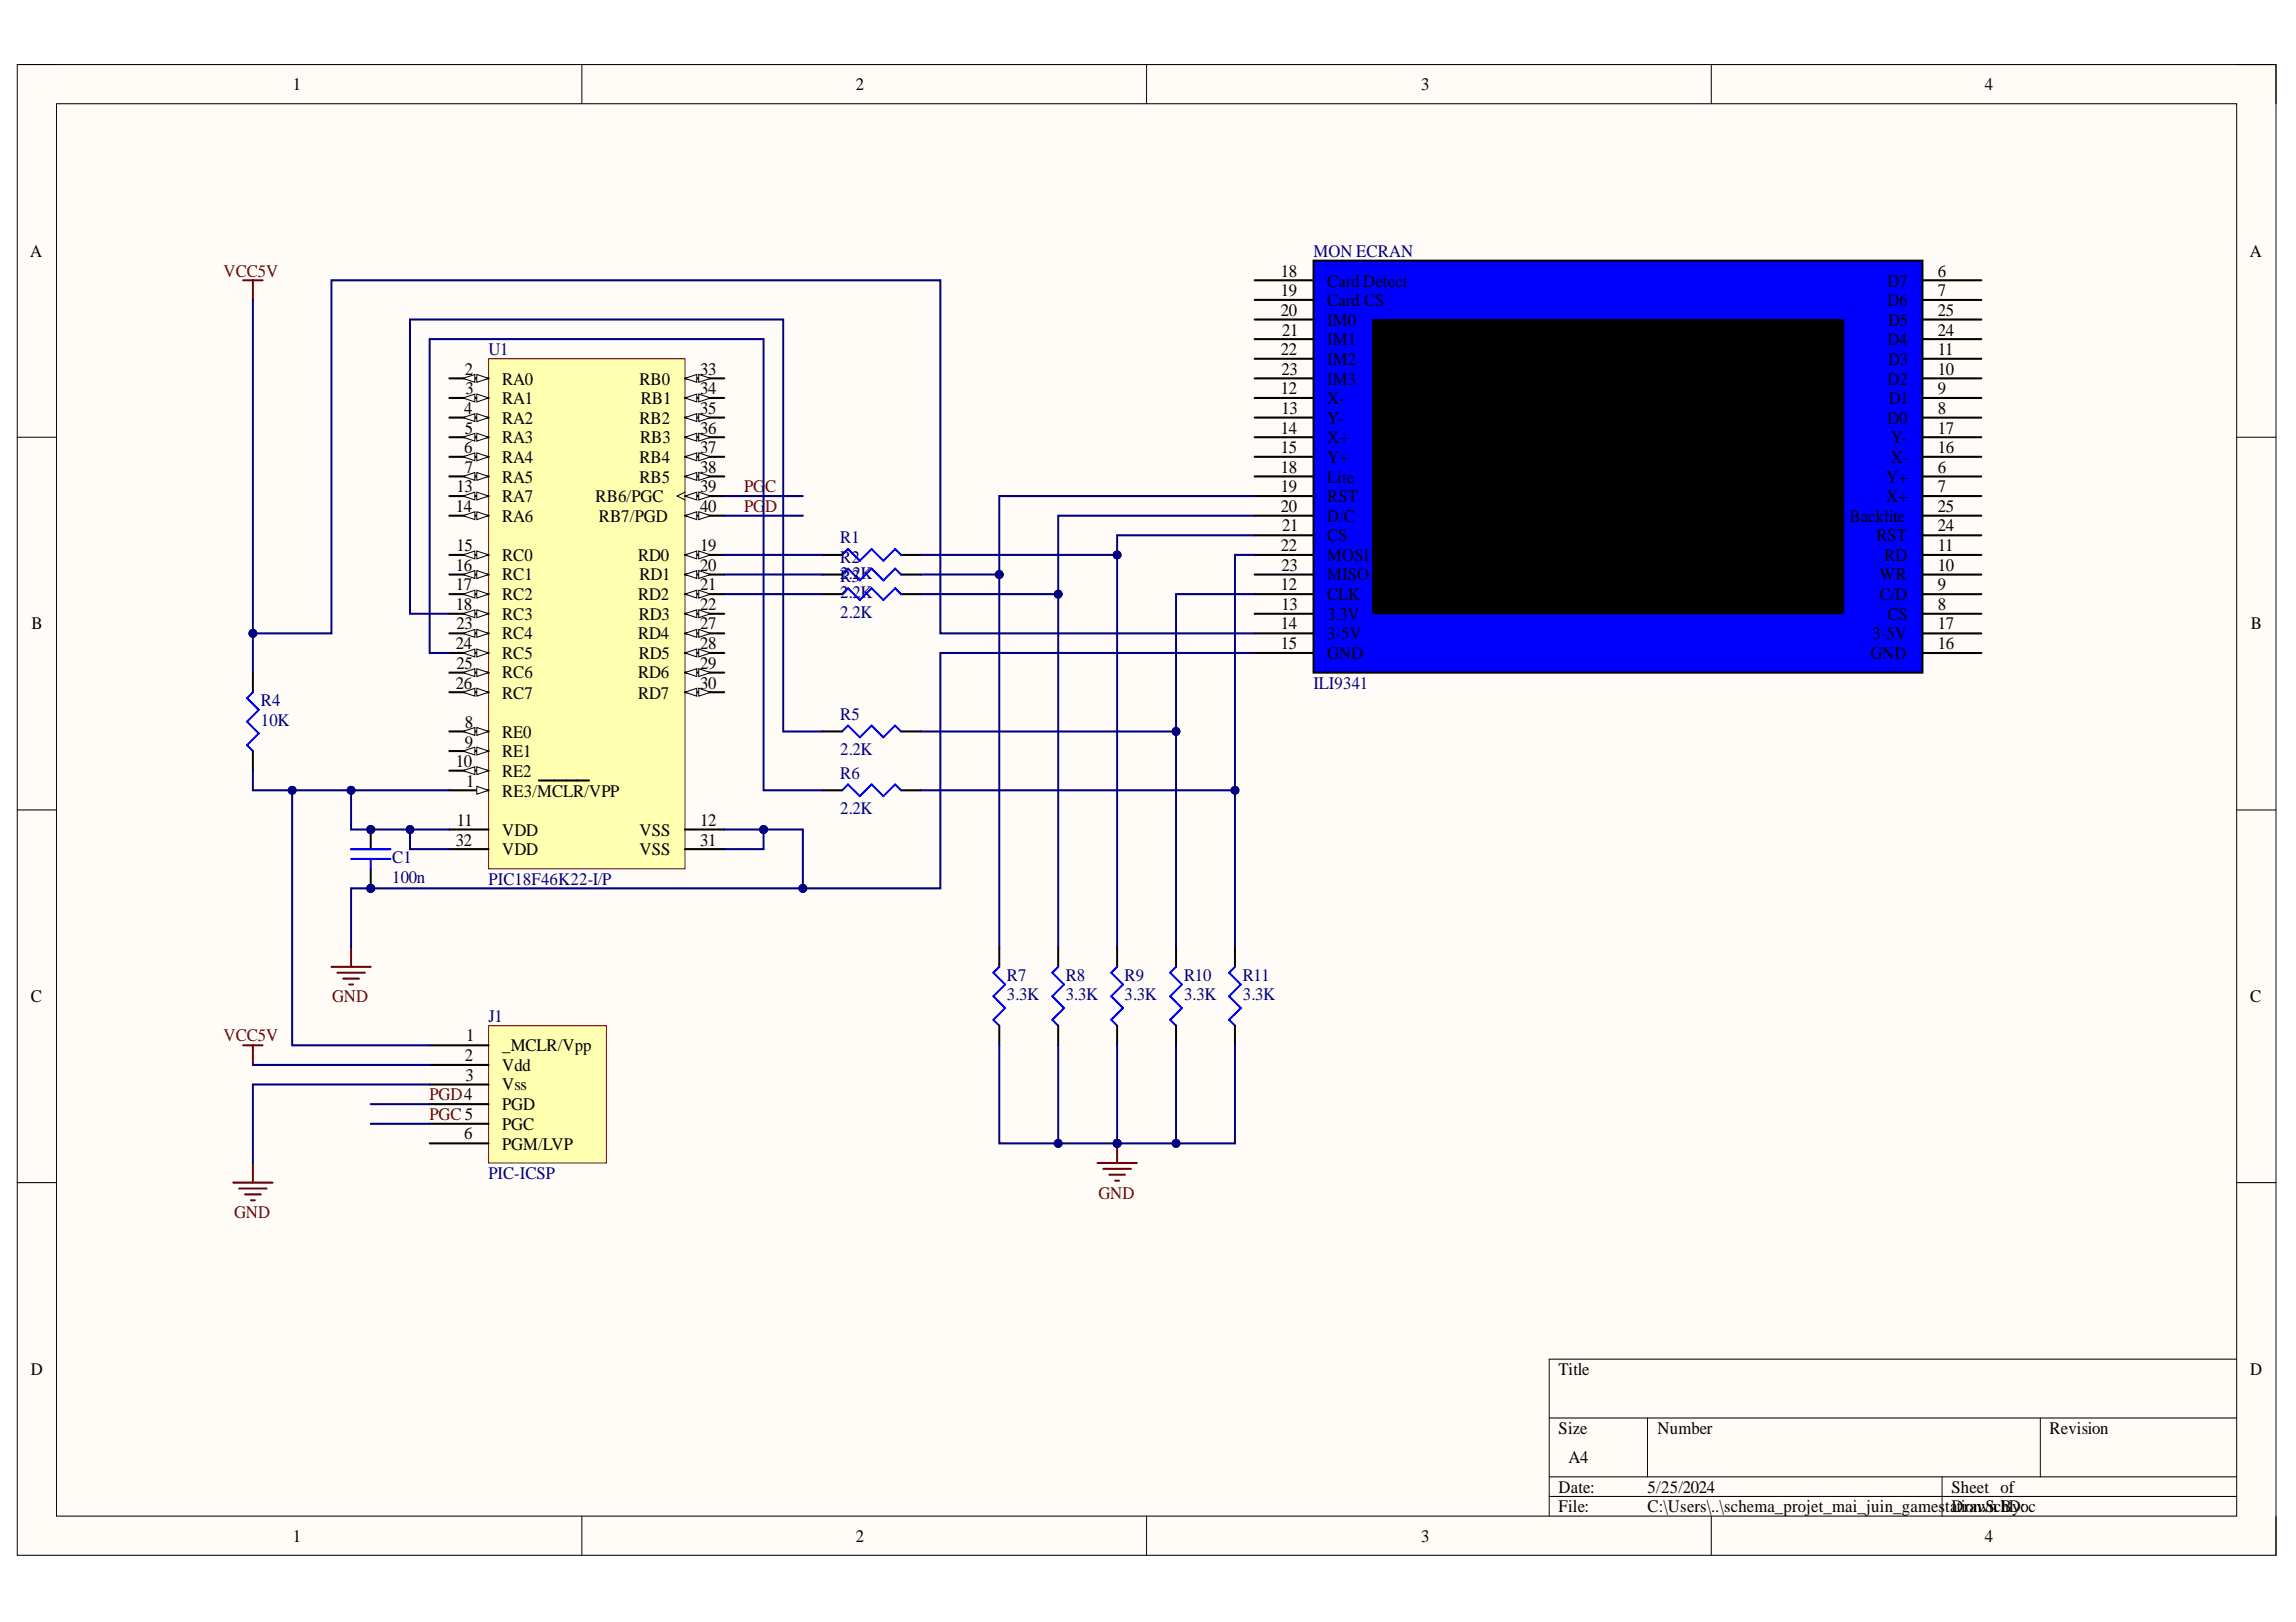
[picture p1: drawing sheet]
<svg xmlns="http://www.w3.org/2000/svg" width="297mm" height="210mm" viewBox="0 0 297 210" stroke-linecap="round" stroke-linejoin="round" font-family="sans-serif">
<defs><g id="words">
<g font-size="2.3">
<text x="37.9" y="11.7">1</text>
<text x="110.7" y="11.7">2</text>
<text x="183.9" y="11.7">3</text>
<text x="256.8" y="11.7">4</text>
<text x="3.9" y="33.3">A</text>
<text x="165.7" y="35.8">18</text>
<text x="250.7" y="35.8">6</text>
<text x="291" y="33.3">A</text>
<text x="165.7" y="38.4">19</text>
<text x="165.7" y="40.9">20</text>
<text x="171.7" y="37.1">Card Detect</text>
<text x="171.7" y="39.6">Card CS</text>
<text x="244.2" y="37.1">D7</text>
<text x="244.2" y="39.6">D6</text>
<text x="250.7" y="38.4">7</text>
<text x="250.7" y="40.9">25</text>
<text x="165.7" y="46">22</text>
<text x="165.9" y="43.4">21</text>
<text x="171.7" y="42.2">IM0</text>
<text x="171.7" y="44.7">IM1</text>
<text x="171.7" y="47.2">IM2</text>
<text x="244.2" y="44.7">D4</text>
<text x="244.3" y="47.2">D3</text>
<text x="244.3" y="42.2">D5</text>
<text x="250.7" y="46">11</text>
<text x="250.7" y="43.4">24</text>
<text x="60.1" y="53.6">4</text>
<text x="60.1" y="48.5">2</text>
<text x="60.2" y="51">3</text>
<text x="65" y="49.8">RA0</text>
<text x="65" y="52.3">RA1</text>
<text x="82.7" y="49.8">RB0</text>
<text x="82.9" y="52.3">RB1</text>
<text x="90.6" y="48.5">33</text>
<text x="90.6" y="51">34</text>
<text x="90.6" y="53.6">35</text>
<text x="165.7" y="51">12</text>
<text x="165.8" y="53.6">13</text>
<text x="165.8" y="48.5">23</text>
<text x="171.7" y="52.3">X-</text>
<text x="171.7" y="49.8">IM3</text>
<text x="244.2" y="49.8">D2</text>
<text x="244.4" y="52.3">D1</text>
<text x="250.7" y="53.6">8</text>
<text x="250.7" y="51">9</text>
<text x="250.7" y="48.5">10</text>
<text x="60.1" y="58.6">6</text>
<text x="60.1" y="56.1">5</text>
<text x="65" y="54.8">RA2</text>
<text x="65" y="57.4">RA3</text>
<text x="65" y="59.9">RA4</text>
<text x="82.7" y="54.8">RB2</text>
<text x="82.7" y="59.9">RB4</text>
<text x="82.8" y="57.4">RB3</text>
<text x="90.6" y="56.1">36</text>
<text x="90.6" y="58.6">37</text>
<text x="165.7" y="56.1">14</text>
<text x="165.7" y="58.6">15</text>
<text x="171.7" y="54.8">Y-</text>
<text x="171.7" y="57.4">X+</text>
<text x="171.7" y="59.9">Y+</text>
<text x="244.2" y="54.8">D0</text>
<text x="244.6" y="59.9">X-</text>
<text x="244.6" y="57.4">Y-</text>
<text x="250.7" y="58.6">16</text>
<text x="250.7" y="56.1">17</text>
<text x="59" y="63.7">13</text>
<text x="60.1" y="61.2">7</text>
<text x="65" y="62.4">RA5</text>
<text x="65" y="65">RA7</text>
<text x="77.1" y="65">RB6/PGC</text>
<text x="82.7" y="62.4">RB5</text>
<text x="90.6" y="61.2">38</text>
<text x="90.6" y="63.7">39</text>
<text x="165.7" y="61.2">18</text>
<text x="165.7" y="63.7">19</text>
<text x="171.7" y="62.4">Lite</text>
<text x="171.7" y="65">RST</text>
<text x="244" y="62.4">Y+</text>
<text x="244" y="65">X+</text>
<text x="250.7" y="61.2">6</text>
<text x="250.7" y="63.7">7</text>
<text x="59" y="66.2">14</text>
<text x="59" y="71.3">15</text>
<text x="65" y="67.5">RA6</text>
<text x="77.5" y="67.5">RB7/PGD</text>
<text x="90.6" y="71.3">19</text>
<text x="90.6" y="66.2">40</text>
<text x="165.7" y="66.2">20</text>
<text x="165.7" y="71.3">22</text>
<text x="165.9" y="68.8">21</text>
<text x="171.7" y="67.5">D/C</text>
<text x="171.7" y="70">CS</text>
<text x="239.3" y="67.5">Backlite</text>
<text x="242.7" y="70">RST</text>
<text x="250.7" y="71.3">11</text>
<text x="250.7" y="68.8">24</text>
<text x="250.7" y="66.2">25</text>
<text x="59" y="73.9">16</text>
<text x="59" y="76.4">17</text>
<text x="65" y="72.6">RC0</text>
<text x="65" y="75.1">RC1</text>
<text x="65" y="77.7">RC2</text>
<text x="82.6" y="72.6">RD0</text>
<text x="82.6" y="77.7">RD2</text>
<text x="82.7" y="75.1">RD1</text>
<text x="90.6" y="73.9">20</text>
<text x="90.6" y="76.4">21</text>
<text x="165.7" y="76.4">12</text>
<text x="165.8" y="73.9">23</text>
<text x="171.7" y="77.7">CLK</text>
<text x="171.7" y="72.6">MOSI</text>
<text x="171.7" y="75.1">MISO</text>
<text x="243.2" y="77.7">C/D</text>
<text x="243.2" y="75.1">WR</text>
<text x="243.8" y="72.6">RD</text>
<text x="250.7" y="76.4">9</text>
<text x="250.7" y="73.9">10</text>
<text x="4.1" y="81.5">B</text>
<text x="59" y="78.9">18</text>
<text x="59" y="84">24</text>
<text x="59" y="81.5">23</text>
<text x="65" y="80.2">RC3</text>
<text x="65" y="82.7">RC4</text>
<text x="82.6" y="82.7">RD4</text>
<text x="82.6" y="80.2">RD3</text>
<text x="90.6" y="78.9">22</text>
<text x="90.6" y="81.5">27</text>
<text x="90.6" y="84">28</text>
<text x="165.7" y="81.5">14</text>
<text x="165.7" y="84">15</text>
<text x="165.8" y="78.9">13</text>
<text x="171.7" y="80.2">3.3V</text>
<text x="171.7" y="82.7">3-5V</text>
<text x="242.2" y="82.7">3-5V</text>
<text x="244.2" y="80.2">CS</text>
<text x="250.7" y="78.9">8</text>
<text x="250.7" y="84">16</text>
<text x="250.7" y="81.5">17</text>
<text x="291.2" y="81.5">B</text>
<text x="59" y="89.1">26</text>
<text x="59" y="86.5">25</text>
<text x="65" y="85.3">RC5</text>
<text x="65" y="87.8">RC6</text>
<text x="82.6" y="87.8">RD6</text>
<text x="82.6" y="85.3">RD5</text>
<text x="90.6" y="86.5">29</text>
<text x="90.6" y="89.1">30</text>
<text x="171.7" y="85.3">GND</text>
<text x="242" y="85.3">GND</text>
<text x="60.1" y="94.2">8</text>
<text x="65" y="95.5">RE0</text>
<text x="65" y="90.4">RC7</text>
<text x="82.6" y="90.4">RD7</text>
<text x="59" y="99.3">10</text>
<text x="60.1" y="96.7">9</text>
<text x="60.3" y="101.8">1</text>
<text x="65" y="98">RE1</text>
<text x="65" y="100.6">RE2</text>
<text x="59.1" y="106.9">11</text>
<text x="65" y="103.1">RE3/MCLR/VPP</text>
<text x="90.6" y="106.9">12</text>
<text x="59" y="109.4">32</text>
<text x="65" y="108.2">VDD</text>
<text x="65" y="110.7">VDD</text>
<text x="82.7" y="108.2">VSS</text>
<text x="82.7" y="110.7">VSS</text>
<text x="90.6" y="109.4">31</text>
<text x="4" y="129.7">C</text>
<text x="291.1" y="129.7">C</text>
<text x="60.1" y="137.3">2</text>
<text x="60.3" y="134.8">1</text>
<text x="65" y="136">_MCLR/Vpp</text>
<text x="60.2" y="139.8">3</text>
<text x="65" y="138.6">Vdd</text>
<text x="65" y="141.1">Vss</text>
<text x="65" y="143.6">PGD</text>
<text x="60.1" y="147.4">6</text>
<text x="65" y="146.2">PGC</text>
<text x="65" y="148.8">PGM/LVP</text>
<text x="4" y="177.9">D</text>
<text x="201.6" y="177.9">Title</text>
<text x="291.1" y="177.9">D</text>
<text x="201.6" y="185.6">Size</text>
<text x="214.4" y="185.6">Number</text>
<text x="265.2" y="185.6">Revision</text>
<text x="202.9" y="189.4">A4</text>
<text x="201.6" y="193.2">Date:</text>
<text x="201.6" y="195.7">File:</text>
<text x="213.1" y="193.2">5/25/2024</text>
<text x="213.1" y="195.7">C:\Users\..\schema_projet_mai_juin_games</text>
<text x="251.7" y="195.7">taDtirawn Byoc</text>
<text x="252.5" y="193.2">Sheet of</text>
<text x="254.3" y="195.7">on.SchD:</text>
<text x="37.9" y="199.5">1</text>
<text x="110.7" y="199.5">2</text>
<text x="183.9" y="199.5">3</text>
<text x="256.8" y="199.5">4</text>
</g>
<g font-size="2.3" fill="#800000">
<text x="28.9" y="35.8">VCC5V</text>
<text x="96.3" y="63.7">PG</text>
<text x="99" y="63.7">C</text>
<text x="96.3" y="66.2">PG</text>
<text x="99" y="66.2">D</text>
<text x="43" y="129.7">GND</text>
<text x="28.9" y="134.8">VCC5V</text>
<text x="55.6" y="142.4">PGD4</text>
<text x="55.6" y="144.9">PGC 5</text>
<text x="142.1" y="155.1">GND</text>
<text x="30.3" y="157.7">GND</text>
</g>
<g font-size="2.3" fill="#000080">
<text x="169.9" y="33.3">MON ECRAN</text>
<text x="63.2" y="46">U1</text>
<text x="108.7" y="70.3">R1</text>
<text x="108.7" y="74.9">2.2K</text>
<text x="108.7" y="77.4">2.2K</text>
<text x="108.7" y="72.8">R2</text>
<text x="108.7" y="75.4">R3</text>
<text x="108.7" y="79.9">2.2K</text>
<text x="169.9" y="89.1">ILI9341</text>
<text x="33.7" y="94">10K</text>
<text x="33.7" y="91.4">R4</text>
<text x="108.7" y="93.2">R5</text>
<text x="108.7" y="97.8">2.2K</text>
<text x="108.7" y="100.8">R6</text>
<text x="108.7" y="105.4">2.2K</text>
<text x="50.7" y="111.7">C1</text>
<text x="50.7" y="114.2">100n</text>
<text x="63.2" y="114.5">PIC18F46K22-I/P</text>
<text x="130.3" y="129.4">3.3K</text>
<text x="130.3" y="126.9">R7</text>
<text x="137.9" y="129.4">3.3K</text>
<text x="137.9" y="126.9">R8</text>
<text x="145.5" y="129.4">3.3K</text>
<text x="145.5" y="126.9">R9</text>
<text x="153.2" y="129.4">3.3K</text>
<text x="153.2" y="126.9">R10</text>
<text x="160.8" y="129.4">3.3K</text>
<text x="160.8" y="126.9">R11</text>
<text x="63.2" y="132.2">J1</text>
<text x="63.2" y="152.6">PIC-ICSP</text>
</g>
</g></defs>
<path d="M2.2 8.4h292.3v192.9h-292.3z" fill-rule="evenodd" fill="#fffcf8"/>
<path d="M2.2 8.4h292.3v192.9h-292.3z" fill="none" stroke="#000" stroke-width=".13"/>
<path d="M7.3 13.4h282.1v182.8h-282.1z" fill-rule="evenodd" fill="#fffcf8"/>
<g fill="none" stroke="#000" stroke-width=".13">
<path d="M2.2 8.3h5.1M7.3 13.4h282.1v182.8h-282.1zM75.3 8.3v5.1M148.3 8.3v5.1M221.4 8.4v5M289.4 8.4h5.1v5M2.2 56.6h5.1M289.4 56.6h5.1M2.2 104.8h5.1M289.4 104.8h5.1M2.2 153h5.1M289.4 153h5.1"/>
<path d="M289.4 175.9h-89v20.3M75.3 196.2v5.1M148.3 196.2v5.1M200.4 183.5h89M200.4 191.1h89M200.4 193.7h89M213.1 183.5v7.6M221.4 196.2v5.1M251.3 191.1v5.1M264 183.5v7.6M294.5 196.2v5.1"/>
</g>
<path d="M63.2 46.4h25.4v66h-25.4z" fill-rule="evenodd" fill="#ffffb0"/>
<path d="M63.2 46.4h25.4v66h-25.4z" fill="none" stroke="#800000" stroke-width=".13"/>
<path d="M58.1 102.3h5.1" fill="none" stroke="#000" stroke-width=".26"/>
<path d="M61.7 101.8l1.5 .5-1.5 .5z" fill="#f8fcff"/>
<path d="M61.7 101.8l1.5 .5-1.5 .5z" fill="none" stroke="#000" stroke-width=".13"/>
<path d="M58.1 49h5.1M69.7 101h6.5" fill="none" stroke="#000" stroke-width=".26"/>
<path d="M61.7 48.5l1.5 .5-1.5 .5z" fill="#f8fcff"/>
<path d="M61.7 48.5l1.5 .5-1.5 .5z" fill="none" stroke="#000" stroke-width=".13"/>
<path d="M59.9 49l1.5-.5v1z" fill="#f8fcff"/>
<path d="M59.9 49l1.5-.5v1z" fill="none" stroke="#000" stroke-width=".13"/>
<path d="M58.1 51.5h5.1" fill="none" stroke="#000" stroke-width=".26"/>
<path d="M61.7 51l1.5 .5-1.5 .5z" fill="#f8fcff"/>
<path d="M61.7 51l1.5 .5-1.5 .5z" fill="none" stroke="#000" stroke-width=".13"/>
<path d="M59.9 51.5l1.5-.5v1z" fill="#f8fcff"/>
<path d="M59.9 51.5l1.5-.5v1z" fill="none" stroke="#000" stroke-width=".13"/>
<path d="M58.1 54h5.1" fill="none" stroke="#000" stroke-width=".26"/>
<path d="M61.7 53.5l1.5 .5-1.5 .5z" fill="#f8fcff"/>
<path d="M61.7 53.5l1.5 .5-1.5 .5z" fill="none" stroke="#000" stroke-width=".13"/>
<path d="M59.9 54l1.5-.5v1z" fill="#f8fcff"/>
<path d="M59.9 54l1.5-.5v1z" fill="none" stroke="#000" stroke-width=".13"/>
<path d="M58.1 56.6h5.1" fill="none" stroke="#000" stroke-width=".26"/>
<path d="M61.7 56.1l1.5 .5-1.5 .5z" fill="#f8fcff"/>
<path d="M61.7 56.1l1.5 .5-1.5 .5z" fill="none" stroke="#000" stroke-width=".13"/>
<path d="M59.9 56.6l1.5-.5v1z" fill="#f8fcff"/>
<path d="M59.9 56.6l1.5-.5v1z" fill="none" stroke="#000" stroke-width=".13"/>
<path d="M58.1 59.1h5.1" fill="none" stroke="#000" stroke-width=".26"/>
<path d="M61.7 58.6l1.5 .5-1.5 .5z" fill="#f8fcff"/>
<path d="M61.7 58.6l1.5 .5-1.5 .5z" fill="none" stroke="#000" stroke-width=".13"/>
<path d="M59.9 59.1l1.5-.5v1z" fill="#f8fcff"/>
<path d="M59.9 59.1l1.5-.5v1z" fill="none" stroke="#000" stroke-width=".13"/>
<path d="M58.1 61.7h5.1" fill="none" stroke="#000" stroke-width=".26"/>
<path d="M61.7 61.1l1.5 .6-1.5 .5z" fill="#f8fcff"/>
<path d="M61.7 61.1l1.5 .6-1.5 .5z" fill="none" stroke="#000" stroke-width=".13"/>
<path d="M59.9 61.7l1.5-.6v1.1z" fill="#f8fcff"/>
<path d="M59.9 61.7l1.5-.6v1.1z" fill="none" stroke="#000" stroke-width=".13"/>
<path d="M58.1 94.7h5.1" fill="none" stroke="#000" stroke-width=".26"/>
<path d="M61.7 94.2l1.5 .5-1.5 .5z" fill="#f8fcff"/>
<path d="M61.7 94.2l1.5 .5-1.5 .5z" fill="none" stroke="#000" stroke-width=".13"/>
<path d="M59.9 94.7l1.5-.5v1z" fill="#f8fcff"/>
<path d="M59.9 94.7l1.5-.5v1z" fill="none" stroke="#000" stroke-width=".13"/>
<path d="M58.1 97.2h5.1" fill="none" stroke="#000" stroke-width=".26"/>
<path d="M61.7 96.7l1.5 .5-1.5 .5z" fill="#f8fcff"/>
<path d="M61.7 96.7l1.5 .5-1.5 .5z" fill="none" stroke="#000" stroke-width=".13"/>
<path d="M59.9 97.2l1.5-.5v1z" fill="#f8fcff"/>
<path d="M59.9 97.2l1.5-.5v1z" fill="none" stroke="#000" stroke-width=".13"/>
<path d="M58.1 99.7h5.1" fill="none" stroke="#000" stroke-width=".26"/>
<path d="M61.7 99.2l1.5 .5-1.5 .5z" fill="#f8fcff"/>
<path d="M61.7 99.2l1.5 .5-1.5 .5z" fill="none" stroke="#000" stroke-width=".13"/>
<path d="M59.9 99.7l1.5-.5v1z" fill="#f8fcff"/>
<path d="M59.9 99.7l1.5-.5v1z" fill="none" stroke="#000" stroke-width=".13"/>
<path d="M58.1 64.2h5.1M58.1 107.3h5.1M88.6 107.3h5.1" fill="none" stroke="#000" stroke-width=".26"/>
<path d="M61.7 63.7l1.5 .5-1.5 .5z" fill="#f8fcff"/>
<path d="M61.7 63.7l1.5 .5-1.5 .5z" fill="none" stroke="#000" stroke-width=".13"/>
<path d="M59.9 64.2l1.5-.5v1z" fill="#f8fcff"/>
<path d="M59.9 64.2l1.5-.5v1z" fill="none" stroke="#000" stroke-width=".13"/>
<path d="M58.1 66.7h5.1" fill="none" stroke="#000" stroke-width=".26"/>
<path d="M61.7 66.2l1.5 .5-1.5 .5z" fill="#f8fcff"/>
<path d="M61.7 66.2l1.5 .5-1.5 .5z" fill="none" stroke="#000" stroke-width=".13"/>
<path d="M59.9 66.7l1.5-.5v1z" fill="#f8fcff"/>
<path d="M59.9 66.7l1.5-.5v1z" fill="none" stroke="#000" stroke-width=".13"/>
<path d="M58.1 71.8h5.1" fill="none" stroke="#000" stroke-width=".26"/>
<path d="M61.7 71.3l1.5 .5-1.5 .5z" fill="#f8fcff"/>
<path d="M61.7 71.3l1.5 .5-1.5 .5z" fill="none" stroke="#000" stroke-width=".13"/>
<path d="M59.9 71.8l1.5-.5v1z" fill="#f8fcff"/>
<path d="M59.9 71.8l1.5-.5v1z" fill="none" stroke="#000" stroke-width=".13"/>
<path d="M58.1 74.4h5.1" fill="none" stroke="#000" stroke-width=".26"/>
<path d="M61.7 73.8l1.5 .6-1.5 .5z" fill="#f8fcff"/>
<path d="M61.7 73.8l1.5 .6-1.5 .5z" fill="none" stroke="#000" stroke-width=".13"/>
<path d="M59.9 74.4l1.5-.6v1.1z" fill="#f8fcff"/>
<path d="M59.9 74.4l1.5-.6v1.1z" fill="none" stroke="#000" stroke-width=".13"/>
<path d="M58.1 76.9h5.1" fill="none" stroke="#000" stroke-width=".26"/>
<path d="M61.7 76.4l1.5 .5-1.5 .5z" fill="#f8fcff"/>
<path d="M61.7 76.4l1.5 .5-1.5 .5z" fill="none" stroke="#000" stroke-width=".13"/>
<path d="M59.9 76.9l1.5-.5v1z" fill="#f8fcff"/>
<path d="M59.9 76.9l1.5-.5v1z" fill="none" stroke="#000" stroke-width=".13"/>
<path d="M58.1 79.4h5.1" fill="none" stroke="#000" stroke-width=".26"/>
<path d="M61.7 78.9l1.5 .5-1.5 .5z" fill="#f8fcff"/>
<path d="M61.7 78.9l1.5 .5-1.5 .5z" fill="none" stroke="#000" stroke-width=".13"/>
<path d="M59.9 79.4l1.5-.5v1z" fill="#f8fcff"/>
<path d="M59.9 79.4l1.5-.5v1z" fill="none" stroke="#000" stroke-width=".13"/>
<path d="M88.6 71.8h5.1" fill="none" stroke="#000" stroke-width=".26"/>
<path d="M88.6 71.8l1.5-.5v1z" fill="#f8fcff"/>
<path d="M88.6 71.8l1.5-.5v1z" fill="none" stroke="#000" stroke-width=".13"/>
<path d="M90.4 71.3l1.5 .5-1.5 .5z" fill="#f8fcff"/>
<path d="M90.4 71.3l1.5 .5-1.5 .5z" fill="none" stroke="#000" stroke-width=".13"/>
<path d="M88.6 74.4h5.1" fill="none" stroke="#000" stroke-width=".26"/>
<path d="M88.6 74.4l1.5-.6v1.1z" fill="#f8fcff"/>
<path d="M88.6 74.4l1.5-.6v1.1z" fill="none" stroke="#000" stroke-width=".13"/>
<path d="M90.4 73.8l1.5 .6-1.5 .5z" fill="#f8fcff"/>
<path d="M90.4 73.8l1.5 .6-1.5 .5z" fill="none" stroke="#000" stroke-width=".13"/>
<path d="M88.6 76.9h5.1" fill="none" stroke="#000" stroke-width=".26"/>
<path d="M88.6 76.9l1.5-.5v1z" fill="#f8fcff"/>
<path d="M88.6 76.9l1.5-.5v1z" fill="none" stroke="#000" stroke-width=".13"/>
<path d="M90.4 76.4l1.5 .5-1.5 .5z" fill="#f8fcff"/>
<path d="M90.4 76.4l1.5 .5-1.5 .5z" fill="none" stroke="#000" stroke-width=".13"/>
<path d="M88.6 79.4h5.1" fill="none" stroke="#000" stroke-width=".26"/>
<path d="M88.6 79.4l1.5-.5v1z" fill="#f8fcff"/>
<path d="M88.6 79.4l1.5-.5v1z" fill="none" stroke="#000" stroke-width=".13"/>
<path d="M90.4 78.9l1.5 .5-1.5 .5z" fill="#f8fcff"/>
<path d="M90.4 78.9l1.5 .5-1.5 .5z" fill="none" stroke="#000" stroke-width=".13"/>
<path d="M58.1 82h5.1" fill="none" stroke="#000" stroke-width=".26"/>
<path d="M61.7 81.5l1.5 .5-1.5 .5z" fill="#f8fcff"/>
<path d="M61.7 81.5l1.5 .5-1.5 .5z" fill="none" stroke="#000" stroke-width=".13"/>
<path d="M59.9 82l1.5-.5v1z" fill="#f8fcff"/>
<path d="M59.9 82l1.5-.5v1z" fill="none" stroke="#000" stroke-width=".13"/>
<path d="M58.1 84.5h5.1" fill="none" stroke="#000" stroke-width=".26"/>
<path d="M61.7 84l1.5 .5-1.5 .5z" fill="#f8fcff"/>
<path d="M61.7 84l1.5 .5-1.5 .5z" fill="none" stroke="#000" stroke-width=".13"/>
<path d="M59.9 84.5l1.5-.5v1z" fill="#f8fcff"/>
<path d="M59.9 84.5l1.5-.5v1z" fill="none" stroke="#000" stroke-width=".13"/>
<path d="M58.1 87h5.1" fill="none" stroke="#000" stroke-width=".26"/>
<path d="M61.7 86.5l1.5 .5-1.5 .5z" fill="#f8fcff"/>
<path d="M61.7 86.5l1.5 .5-1.5 .5z" fill="none" stroke="#000" stroke-width=".13"/>
<path d="M59.9 87l1.5-.5v1z" fill="#f8fcff"/>
<path d="M59.9 87l1.5-.5v1z" fill="none" stroke="#000" stroke-width=".13"/>
<path d="M58.1 89.6h5.1" fill="none" stroke="#000" stroke-width=".26"/>
<path d="M61.7 89.1l1.5 .5-1.5 .5z" fill="#f8fcff"/>
<path d="M61.7 89.1l1.5 .5-1.5 .5z" fill="none" stroke="#000" stroke-width=".13"/>
<path d="M59.9 89.6l1.5-.5v1z" fill="#f8fcff"/>
<path d="M59.9 89.6l1.5-.5v1z" fill="none" stroke="#000" stroke-width=".13"/>
<path d="M88.6 82h5.1" fill="none" stroke="#000" stroke-width=".26"/>
<path d="M88.6 82l1.5-.5v1z" fill="#f8fcff"/>
<path d="M88.6 82l1.5-.5v1z" fill="none" stroke="#000" stroke-width=".13"/>
<path d="M90.4 81.5l1.5 .5-1.5 .5z" fill="#f8fcff"/>
<path d="M90.4 81.5l1.5 .5-1.5 .5z" fill="none" stroke="#000" stroke-width=".13"/>
<path d="M88.6 84.5h5.1" fill="none" stroke="#000" stroke-width=".26"/>
<path d="M88.6 84.5l1.5-.5v1z" fill="#f8fcff"/>
<path d="M88.6 84.5l1.5-.5v1z" fill="none" stroke="#000" stroke-width=".13"/>
<path d="M90.4 84l1.5 .5-1.5 .5z" fill="#f8fcff"/>
<path d="M90.4 84l1.5 .5-1.5 .5z" fill="none" stroke="#000" stroke-width=".13"/>
<path d="M88.6 87h5.1" fill="none" stroke="#000" stroke-width=".26"/>
<path d="M88.6 87l1.5-.5v1z" fill="#f8fcff"/>
<path d="M88.6 87l1.5-.5v1z" fill="none" stroke="#000" stroke-width=".13"/>
<path d="M90.4 86.5l1.5 .5-1.5 .5z" fill="#f8fcff"/>
<path d="M90.4 86.5l1.5 .5-1.5 .5z" fill="none" stroke="#000" stroke-width=".13"/>
<path d="M88.6 89.6h5.1" fill="none" stroke="#000" stroke-width=".26"/>
<path d="M88.6 89.6l1.5-.5v1z" fill="#f8fcff"/>
<path d="M88.6 89.6l1.5-.5v1z" fill="none" stroke="#000" stroke-width=".13"/>
<path d="M90.4 89.1l1.5 .5-1.5 .5z" fill="#f8fcff"/>
<path d="M90.4 89.1l1.5 .5-1.5 .5z" fill="none" stroke="#000" stroke-width=".13"/>
<path d="M88.6 49h5.1M58.1 109.9h5.1M88.6 109.9h5.1" fill="none" stroke="#000" stroke-width=".26"/>
<path d="M88.6 49l1.5-.5v1z" fill="#f8fcff"/>
<path d="M88.6 49l1.5-.5v1z" fill="none" stroke="#000" stroke-width=".13"/>
<path d="M90.4 48.5l1.5 .5-1.5 .5z" fill="#f8fcff"/>
<path d="M90.4 48.5l1.5 .5-1.5 .5z" fill="none" stroke="#000" stroke-width=".13"/>
<path d="M88.6 51.5h5.1" fill="none" stroke="#000" stroke-width=".26"/>
<path d="M88.6 51.5l1.5-.5v1z" fill="#f8fcff"/>
<path d="M88.6 51.5l1.5-.5v1z" fill="none" stroke="#000" stroke-width=".13"/>
<path d="M90.4 51l1.5 .5-1.5 .5z" fill="#f8fcff"/>
<path d="M90.4 51l1.5 .5-1.5 .5z" fill="none" stroke="#000" stroke-width=".13"/>
<path d="M88.6 54h5.1" fill="none" stroke="#000" stroke-width=".26"/>
<path d="M88.6 54l1.5-.5v1z" fill="#f8fcff"/>
<path d="M88.6 54l1.5-.5v1z" fill="none" stroke="#000" stroke-width=".13"/>
<path d="M90.4 53.5l1.5 .5-1.5 .5z" fill="#f8fcff"/>
<path d="M90.4 53.5l1.5 .5-1.5 .5z" fill="none" stroke="#000" stroke-width=".13"/>
<path d="M88.6 56.6h5.1" fill="none" stroke="#000" stroke-width=".26"/>
<path d="M88.6 56.6l1.5-.5v1z" fill="#f8fcff"/>
<path d="M88.6 56.6l1.5-.5v1z" fill="none" stroke="#000" stroke-width=".13"/>
<path d="M90.4 56.1l1.5 .5-1.5 .5z" fill="#f8fcff"/>
<path d="M90.4 56.1l1.5 .5-1.5 .5z" fill="none" stroke="#000" stroke-width=".13"/>
<path d="M88.6 59.1h5.1" fill="none" stroke="#000" stroke-width=".26"/>
<path d="M88.6 59.1l1.5-.5v1z" fill="#f8fcff"/>
<path d="M88.6 59.1l1.5-.5v1z" fill="none" stroke="#000" stroke-width=".13"/>
<path d="M90.4 58.6l1.5 .5-1.5 .5z" fill="#f8fcff"/>
<path d="M90.4 58.6l1.5 .5-1.5 .5z" fill="none" stroke="#000" stroke-width=".13"/>
<path d="M88.6 61.7h5.1" fill="none" stroke="#000" stroke-width=".26"/>
<path d="M88.6 61.7l1.5-.6v1.1z" fill="#f8fcff"/>
<path d="M88.6 61.7l1.5-.6v1.1z" fill="none" stroke="#000" stroke-width=".13"/>
<path d="M90.4 61.1l1.5 .6-1.5 .5z" fill="#f8fcff"/>
<path d="M90.4 61.1l1.5 .6-1.5 .5z" fill="none" stroke="#000" stroke-width=".13"/>
<path d="M88.6 64.2h5.1" fill="none" stroke="#000" stroke-width=".26"/>
<path d="M88.6 64.2l1.5-.5v1z" fill="#f8fcff"/>
<path d="M88.6 64.2l1.5-.5v1z" fill="none" stroke="#000" stroke-width=".13"/>
<path d="M90.4 63.7l1.5 .5-1.5 .5z" fill="#f8fcff"/>
<path d="M88.6 63.7l-1 .5 1 .5M90.4 63.7l1.5 .5-1.5 .5z" fill="none" stroke="#000" stroke-width=".13"/>
<path d="M88.6 66.7h5.1" fill="none" stroke="#000" stroke-width=".26"/>
<path d="M88.6 66.7l1.5-.5v1z" fill="#f8fcff"/>
<path d="M88.6 66.7l1.5-.5v1z" fill="none" stroke="#000" stroke-width=".13"/>
<path d="M90.4 66.2l1.5 .5-1.5 .5z" fill="#f8fcff"/>
<path d="M90.4 66.2l1.5 .5-1.5 .5z" fill="none" stroke="#000" stroke-width=".13"/>
<g fill="none" stroke="#000" stroke-width=".26">
<path d="M106.4 71.8h2.5M106.4 74.4h2.5M106.4 76.9h2.5M116.6 71.8h2.5M116.6 74.4h2.5M116.6 76.9h2.5M106.4 94.7h2.5M116.6 94.7h2.5M129.3 122.6v2.5M129.3 132.7v2.6M136.9 122.6v2.5M136.9 132.7v2.6"/>
<path d="M144.5 122.6v2.5M144.5 132.7v2.6M152.1 122.6v2.5M152.1 132.7v2.6"/>
</g>
<path d="M108.9 71.8l.8-.7 1.5 1.5 1.6-1.5 1.5 1.5 1.5-1.5 .8 .7M108.9 74.4l.8-.8 1.5 1.5 1.6-1.5 1.5 1.5 1.5-1.5 .8 .8M108.9 76.9l.8-.8 1.5 1.5 1.6-1.5 1.5 1.5 1.5-1.5 .8 .8M108.9 94.7l.8-.8 1.5 1.5 1.6-1.5 1.5 1.5 1.5-1.5 .8 .8M129.3 125.1l-.8 .8 1.5 1.5-1.5 1.5 1.5 1.6-1.5 1.5 .8 .7M136.9 125.1l-.8 .8 1.6 1.5-1.6 1.5 1.6 1.6-1.6 1.5 .8 .7M144.5 125.1l-.7 .8 1.5 1.5-1.5 1.5 1.5 1.6-1.5 1.5 .7 .7M152.1 125.1l-.7 .8 1.5 1.5-1.5 1.5 1.5 1.6-1.5 1.5 .7 .7" fill="none" stroke="#00f" stroke-width=".26"/>
<path d="M31.4 36.3h2.6M32.7 36.3v2.5" fill="none" stroke="#800000" stroke-width=".26"/>
<path d="M63.2 132.7h15.3v17.8h-15.3z" fill-rule="evenodd" fill="#ffffb0"/>
<path d="M63.2 132.7h15.3v17.8h-15.3z" fill="none" stroke="#800000" stroke-width=".13"/>
<path d="M32.7 87v2.6M32.7 97.2v2.5M55.6 135.3h7.6M55.6 137.8h7.6M55.6 140.3h7.6M55.6 142.9h7.6M55.6 145.4h7.6M55.6 148h7.6" fill="none" stroke="#000" stroke-width=".26"/>
<path d="M32.7 89.6l-.7 .7 1.5 1.6-1.5 1.5 1.5 1.5-1.5 1.5 .7 .8" fill="none" stroke="#00f" stroke-width=".26"/>
<circle cx="48" cy="107.3" r=".51" fill="#000080"/>
<circle cx="48" cy="107.3" r=".51" fill="none" stroke="#000080" stroke-width=".13"/>
<circle cx="48" cy="115" r=".51" fill="#000080"/>
<circle cx="48" cy="115" r=".51" fill="none" stroke="#000080" stroke-width=".13"/>
<path d="M48 107.3v2.6" fill="none" stroke="#000" stroke-width=".26"/>
<circle cx="48" cy="107.3" r=".51" fill="#000080"/>
<circle cx="48" cy="107.3" r=".51" fill="none" stroke="#000080" stroke-width=".13"/>
<path d="M48 112.4v2.6" fill="none" stroke="#000" stroke-width=".26"/>
<circle cx="48" cy="115" r=".51" fill="#000080"/>
<circle cx="48" cy="115" r=".51" fill="none" stroke="#000080" stroke-width=".13"/>
<path d="M45.4 109.9h5.1M45.4 111.2h5.1M48 111.2v1.2" fill="none" stroke="#00f" stroke-width=".26"/>
<path d="M31.4 135.3h2.6M32.7 135.3v2.5M42.9 125.1h5.1M43.6 125.9h3.6M44.4 126.6h2M45.2 127.4h.5M45.4 122.6v2.5M30.2 153h5.1M30.9 153.8h3.6M31.7 154.6h2M32.5 155.3h.5M32.7 150.5v2.5" fill="none" stroke="#800000" stroke-width=".26"/>
<path d="M169.9 33.7h78.8v53.3h-78.8z" fill-rule="evenodd" fill="#00f"/>
<g fill="none" stroke="#000" stroke-width=".26">
<path d="M162.3 36.3h7.6M162.3 38.8h7.6M169.9 33.7h78.8v53.3h-78.8zM248.7 36.3h7.6M248.7 38.8h7.6M162.3 54h7.6M162.3 51.5h7.6M162.3 49h7.6M162.3 56.6h7.6M162.3 59.1h7.6M162.3 41.4h7.6M162.3 43.9h7.6"/>
<path d="M162.3 46.4h7.6M248.7 54h7.6M248.7 51.5h7.6M248.7 49h7.6M248.7 46.4h7.6M248.7 56.6h7.6M248.7 59.1h7.6M248.7 41.4h7.6M248.7 43.9h7.6M162.3 61.7h7.6M162.3 64.2h7.6M162.3 79.4h7.6"/>
<path d="M162.3 76.9h7.6M162.3 74.4h7.6M162.3 71.8h7.6M162.3 69.3h7.6M162.3 66.7h7.6M248.7 61.7h7.6M248.7 64.2h7.6M248.7 79.4h7.6M248.7 76.9h7.6M248.7 74.4h7.6M248.7 71.8h7.6M248.7 69.3h7.6"/>
<path d="M248.7 66.7h7.6M162.3 84.5h7.6M162.3 82h7.6M248.7 84.5h7.6M248.7 82h7.6"/>
</g>
<path d="M177.6 41.4h60.9v38h-60.9z" fill-rule="evenodd" fill="#000"/>
<path d="M177.6 41.4h60.9v38h-60.9z" fill="none" stroke="#000" stroke-width=".13"/>
<path d="M142 150.5h5.1M142.7 151.3h3.6M143.5 152h2M144.3 152.8h.5M144.5 148v2.5" fill="none" stroke="#800000" stroke-width=".26"/>
<circle cx="144.5" cy="148" r=".51" fill="#000080"/>
<circle cx="144.5" cy="148" r=".51" fill="none" stroke="#000080" stroke-width=".13"/>
<path d="M159.8 122.6v2.5M159.8 132.7v2.6" fill="none" stroke="#000" stroke-width=".26"/>
<path d="M159.8 125.1l-.8 .8 1.5 1.5-1.5 1.5 1.5 1.6-1.5 1.5 .8 .7" fill="none" stroke="#00f" stroke-width=".26"/>
<path d="M32.7 38.8v48.2" fill="none" stroke="#000080" stroke-width=".26"/>
<circle cx="32.7" cy="82" r=".51" fill="#000080"/>
<circle cx="32.7" cy="82" r=".51" fill="none" stroke="#000080" stroke-width=".13"/>
<path d="M32.7 99.7v2.6h25.4" fill="none" stroke="#000080" stroke-width=".26"/>
<circle cx="37.8" cy="102.3" r=".51" fill="#000080"/>
<circle cx="37.8" cy="102.3" r=".51" fill="none" stroke="#000080" stroke-width=".13"/>
<circle cx="45.4" cy="102.3" r=".51" fill="#000080"/>
<circle cx="45.4" cy="102.3" r=".51" fill="none" stroke="#000080" stroke-width=".13"/>
<path d="M45.4 102.3v5h12.7" fill="none" stroke="#000080" stroke-width=".26"/>
<circle cx="53" cy="107.3" r=".51" fill="#000080"/>
<circle cx="53" cy="107.3" r=".51" fill="none" stroke="#000080" stroke-width=".13"/>
<circle cx="48" cy="107.3" r=".51" fill="#000080"/>
<circle cx="48" cy="107.3" r=".51" fill="none" stroke="#000080" stroke-width=".13"/>
<circle cx="45.4" cy="102.3" r=".51" fill="#000080"/>
<circle cx="45.4" cy="102.3" r=".51" fill="none" stroke="#000080" stroke-width=".13"/>
<path d="M53 107.3v2.6h5.1" fill="none" stroke="#000080" stroke-width=".26"/>
<circle cx="53" cy="107.3" r=".51" fill="#000080"/>
<circle cx="53" cy="107.3" r=".51" fill="none" stroke="#000080" stroke-width=".13"/>
<path d="M93.7 107.3h10.2v7.7h-58.5v7.6" fill="none" stroke="#000080" stroke-width=".26"/>
<circle cx="98.8" cy="107.3" r=".51" fill="#000080"/>
<circle cx="98.8" cy="107.3" r=".51" fill="none" stroke="#000080" stroke-width=".13"/>
<circle cx="103.9" cy="115" r=".51" fill="#000080"/>
<circle cx="103.9" cy="115" r=".51" fill="none" stroke="#000080" stroke-width=".13"/>
<circle cx="48" cy="115" r=".51" fill="#000080"/>
<circle cx="48" cy="115" r=".51" fill="none" stroke="#000080" stroke-width=".13"/>
<path d="M98.8 107.3v2.6h-5.1" fill="none" stroke="#000080" stroke-width=".26"/>
<circle cx="98.8" cy="107.3" r=".51" fill="#000080"/>
<circle cx="98.8" cy="107.3" r=".51" fill="none" stroke="#000080" stroke-width=".13"/>
<path d="M37.8 102.3v33h17.8" fill="none" stroke="#000080" stroke-width=".26"/>
<circle cx="37.8" cy="102.3" r=".51" fill="#000080"/>
<circle cx="37.8" cy="102.3" r=".51" fill="none" stroke="#000080" stroke-width=".13"/>
<path d="M93.7 66.7h10.2M93.7 64.2h10.2M162.3 84.5h-40.6v30.5h-17.8M32.7 137.8h22.9M48 142.9h7.6M48 145.4h7.6M55.6 140.3h-22.9v10.2" fill="none" stroke="#000080" stroke-width=".26"/>
<circle cx="103.9" cy="115" r=".51" fill="#000080"/>
<circle cx="103.9" cy="115" r=".51" fill="none" stroke="#000080" stroke-width=".13"/>
<path d="M32.7 82h10.2v-45.7h78.8v45.7h40.6" fill="none" stroke="#000080" stroke-width=".26"/>
<circle cx="32.7" cy="82" r=".51" fill="#000080"/>
<circle cx="32.7" cy="82" r=".51" fill="none" stroke="#000080" stroke-width=".13"/>
<path d="M144.5 135.3v12.7" fill="none" stroke="#000080" stroke-width=".26"/>
<circle cx="144.5" cy="148" r=".51" fill="#000080"/>
<circle cx="144.5" cy="148" r=".51" fill="none" stroke="#000080" stroke-width=".13"/>
<path d="M136.9 135.3v12.7h7.6" fill="none" stroke="#000080" stroke-width=".26"/>
<circle cx="136.9" cy="148" r=".51" fill="#000080"/>
<circle cx="136.9" cy="148" r=".51" fill="none" stroke="#000080" stroke-width=".13"/>
<circle cx="144.5" cy="148" r=".51" fill="#000080"/>
<circle cx="144.5" cy="148" r=".51" fill="none" stroke="#000080" stroke-width=".13"/>
<path d="M129.3 135.3v12.7h7.6" fill="none" stroke="#000080" stroke-width=".26"/>
<circle cx="136.9" cy="148" r=".51" fill="#000080"/>
<circle cx="136.9" cy="148" r=".51" fill="none" stroke="#000080" stroke-width=".13"/>
<path d="M152.1 135.3v12.7h-7.6" fill="none" stroke="#000080" stroke-width=".26"/>
<circle cx="152.1" cy="148" r=".51" fill="#000080"/>
<circle cx="152.1" cy="148" r=".51" fill="none" stroke="#000080" stroke-width=".13"/>
<circle cx="144.5" cy="148" r=".51" fill="#000080"/>
<circle cx="144.5" cy="148" r=".51" fill="none" stroke="#000080" stroke-width=".13"/>
<path d="M159.8 135.3v12.7h-7.7" fill="none" stroke="#000080" stroke-width=".26"/>
<circle cx="152.1" cy="148" r=".51" fill="#000080"/>
<circle cx="152.1" cy="148" r=".51" fill="none" stroke="#000080" stroke-width=".13"/>
<path d="M93.7 71.8h12.7M162.3 76.9h-10.2v45.7" fill="none" stroke="#000080" stroke-width=".26"/>
<circle cx="152.1" cy="94.7" r=".51" fill="#000080"/>
<circle cx="152.1" cy="94.7" r=".51" fill="none" stroke="#000080" stroke-width=".13"/>
<path d="M162.3 71.8h-2.5v50.8" fill="none" stroke="#000080" stroke-width=".26"/>
<circle cx="159.8" cy="102.3" r=".51" fill="#000080"/>
<circle cx="159.8" cy="102.3" r=".51" fill="none" stroke="#000080" stroke-width=".13"/>
<path d="M162.3 69.3h-17.8v53.3" fill="none" stroke="#000080" stroke-width=".26"/>
<circle cx="144.5" cy="71.8" r=".51" fill="#000080"/>
<circle cx="144.5" cy="71.8" r=".51" fill="none" stroke="#000080" stroke-width=".13"/>
<path d="M162.3 66.7h-25.4v55.9" fill="none" stroke="#000080" stroke-width=".26"/>
<circle cx="136.9" cy="76.9" r=".51" fill="#000080"/>
<circle cx="136.9" cy="76.9" r=".51" fill="none" stroke="#000080" stroke-width=".13"/>
<path d="M162.3 64.2h-33v58.4" fill="none" stroke="#000080" stroke-width=".26"/>
<circle cx="129.3" cy="74.3" r=".51" fill="#000080"/>
<circle cx="129.3" cy="74.3" r=".51" fill="none" stroke="#000080" stroke-width=".13"/>
<path d="M119.1 71.8h25.4" fill="none" stroke="#000080" stroke-width=".26"/>
<circle cx="144.5" cy="71.8" r=".51" fill="#000080"/>
<circle cx="144.5" cy="71.8" r=".51" fill="none" stroke="#000080" stroke-width=".13"/>
<path d="M106.4 102.3h2.5M116.6 102.3h2.5" fill="none" stroke="#000" stroke-width=".26"/>
<path d="M108.9 102.3l.8-.8 1.5 1.5 1.6-1.5 1.5 1.5 1.5-1.5 .8 .8" fill="none" stroke="#00f" stroke-width=".26"/>
<path d="M93.7 74.4h12.7M119.1 74.4h10.2" fill="none" stroke="#000080" stroke-width=".26"/>
<circle cx="129.3" cy="74.3" r=".51" fill="#000080"/>
<circle cx="129.3" cy="74.3" r=".51" fill="none" stroke="#000080" stroke-width=".13"/>
<path d="M93.7 76.9h12.7M119.1 76.9h17.8" fill="none" stroke="#000080" stroke-width=".26"/>
<circle cx="136.9" cy="76.9" r=".51" fill="#000080"/>
<circle cx="136.9" cy="76.9" r=".51" fill="none" stroke="#000080" stroke-width=".13"/>
<path d="M119.1 94.7h33" fill="none" stroke="#000080" stroke-width=".26"/>
<circle cx="152.1" cy="94.7" r=".51" fill="#000080"/>
<circle cx="152.1" cy="94.7" r=".51" fill="none" stroke="#000080" stroke-width=".13"/>
<path d="M119.1 102.3h40.7" fill="none" stroke="#000080" stroke-width=".26"/>
<circle cx="159.8" cy="102.3" r=".51" fill="#000080"/>
<circle cx="159.8" cy="102.3" r=".51" fill="none" stroke="#000080" stroke-width=".13"/>
<path d="M58.1 79.4h-5.1v-38h48.3v53.3h5.1M58.1 84.5h-2.5v-40.6h43.2v58.4h7.6" fill="none" stroke="#000080" stroke-width=".26"/>
<use href="#words"/>
</svg>
